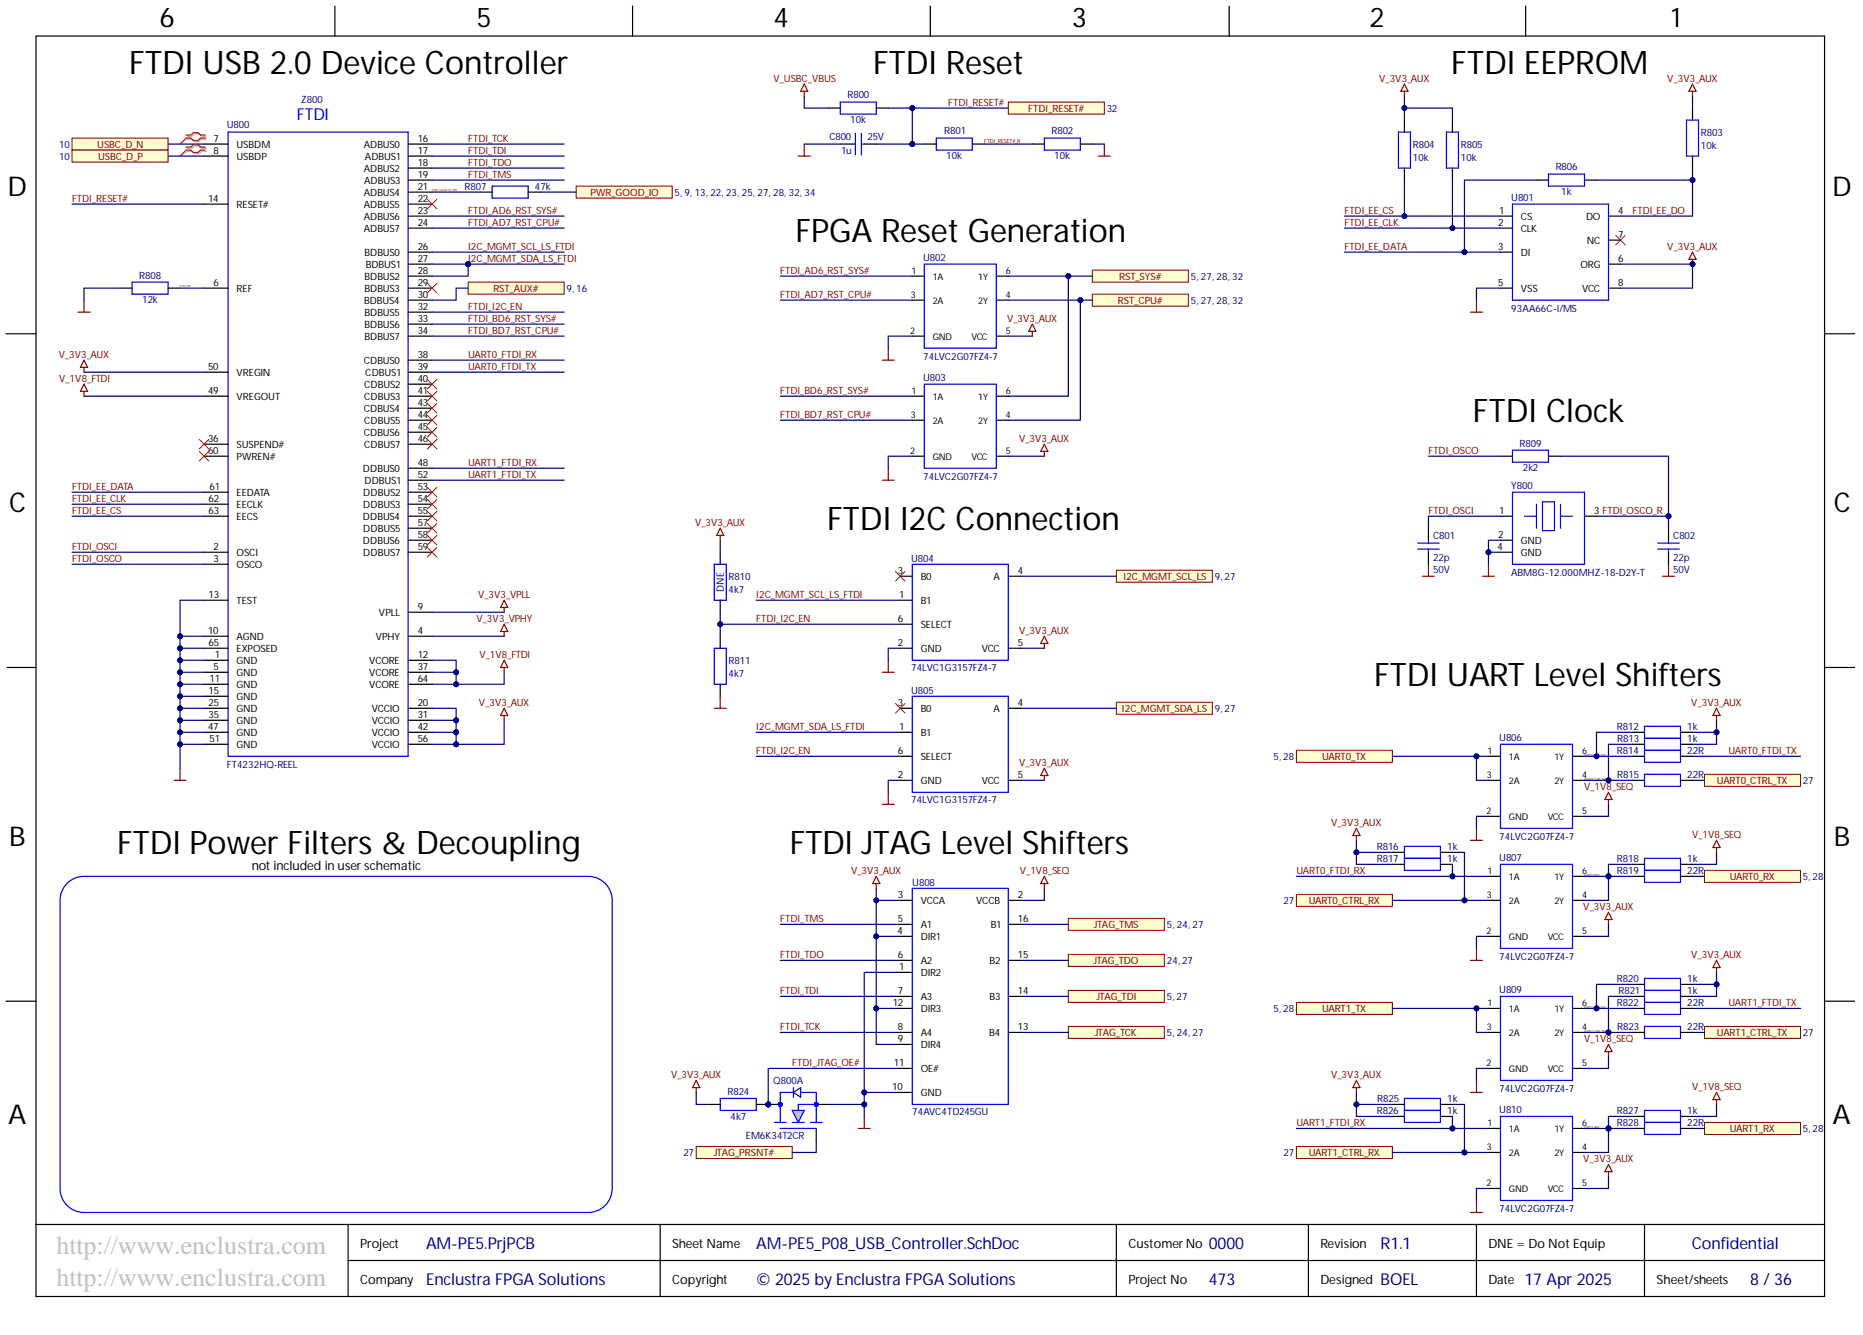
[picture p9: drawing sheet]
<svg xmlns="http://www.w3.org/2000/svg" width="393mm" height="282mm" viewBox="0 0 393 282" stroke-linecap="round" stroke-linejoin="round" font-family="sans-serif">
<defs><g id="words">
<g font-size="6.8">
<text x="27.3" y="15.6">FTDI USB 2.0 Device Controller</text>
<text x="184.3" y="15.6">FTDI Reset</text>
<text x="306.4" y="15.6">FTDI EEPROM</text>
<text x="167.9" y="51">FPGA Reset Generation</text>
<text x="311" y="89.1">FTDI Clock</text>
<text x="174.6" y="111.9">FTDI I2C Connection</text>
<text x="290.1" y="144.8">FTDI UART Level Shifters</text>
<text x="24.8" y="180.3">FTDI Power Filters &amp; Decoupling</text>
<text x="166.8" y="180.3">FTDI JTAG Level Shifters</text>
</g>
<g font-size="5.7">
<text x="33.7" y="5.7">6</text>
<text x="100.6" y="5.7">5</text>
<text x="163.3" y="5.7">4</text>
<text x="226.3" y="5.7">3</text>
<text x="289.2" y="5.7">2</text>
<text x="352.8" y="5.7">1</text>
<text x="1.6" y="41.4">D</text>
<text x="386.8" y="41.4">D</text>
<text x="1.9" y="108.1">C</text>
<text x="387.2" y="108.1">C</text>
<text x="1.9" y="178.5">B</text>
<text x="387.2" y="178.5">B</text>
<text x="1.7" y="237.3">A</text>
<text x="386.9" y="237.3">A</text>
</g>
<g font-size="5.5" fill="#c0c0c0">
<text x="11.9" y="264.7">http://www.enclustra.com</text>
<text x="11.9" y="271.5">http://www.enclustra.com</text>
</g>
<text font-size="3.5" fill="#00f" x="62.7" y="25.3">FTDI</text>
<g font-size="3.5" fill="#000080">
<text x="90" y="263.8">AM-PE5.PrjPCB</text>
<text x="159.7" y="263.8">AM-PE5_P08_USB_Controller.SchDoc</text>
<text x="255.2" y="263.8">0000</text>
<text x="357.2" y="263.8">Confidential</text>
<text x="90" y="271.4">Enclustra FPGA Solutions</text>
<text x="159.7" y="271.4">© 2025 by Enclustra FPGA Solutions</text>
<text x="255.2" y="271.4">473</text>
<text x="291.5" y="271.4">BOEL</text>
<text x="321.9" y="271.4">17 Apr 2025</text>
<text x="369.5" y="271.4">8 / 36</text>
</g>
<text font-size="3.5" fill="#00007c" x="291.5" y="263.8">R1.1</text>
<g font-size="2.7">
<text x="53.1" y="183.6">notincluded in userschematic</text>
<text x="76" y="263.4">Project</text>
<text x="141.9" y="263.4">Sheet Name</text>
<text x="238.2" y="263.4">CustomerNo</text>
<text x="278.8" y="263.4">Revision</text>
<text x="314.3" y="263.4">DNE = Do Not Equip</text>
<text x="76" y="271">Company</text>
<text x="141.9" y="271">Copyright</text>
<text x="238.2" y="271">Project No</text>
<text x="278.8" y="271">Designed</text>
<text x="314.3" y="271">Date</text>
<text x="349.7" y="271">Sheet/sheets</text>
</g>
<g font-size="2.1" fill="#800000">
<text x="163.3" y="17.2">V_USBC_VBUS</text>
<text x="291.2" y="17.2">V_3V3_AUX</text>
<text x="352" y="17.2">V_3V3_AUX</text>
<text x="200.2" y="22.3">FTDI_RESET#</text>
<text x="217.1" y="23.7">FTDI_RESET#</text>
<text x="98.8" y="29.9">FTDI_TCK</text>
<text x="20.5" y="31.3">USBC_D_N</text>
<text x="20.7" y="33.8">USBC_D_P</text>
<text x="98.8" y="32.4">FTDI_TDI</text>
<text x="98.8" y="35">FTDI_TDO</text>
<text x="98.8" y="37.5">FTDI_TMS</text>
<text x="124.7" y="41.4">PWR_GOOD_IO</text>
<text x="15.2" y="42.6">FTDI_RESET#</text>
<text x="98.8" y="45.1">FTDI_AD6_RST_SYS#</text>
<text x="98.8" y="47.7">FTDI_AD7_RST_CPU#</text>
<text x="283.9" y="45.1">FTDI_EE_CS</text>
<text x="283.9" y="47.7">FTDI_EE_CLK</text>
<text x="344.7" y="45.1">FTDI_EE_DO</text>
<text x="98.8" y="52.7">I2C_MGMT_SCL_LS_FTDI</text>
<text x="283.9" y="52.7">FTDI_EE_DATA</text>
<text x="352" y="52.7">V_3V3_AUX</text>
<text x="98.8" y="55.3">I2C_MGMT_SDA_LS_FTDI</text>
<text x="164.7" y="57.8">FTDI_AD6_RST_SYS#</text>
<text x="236.3" y="59.1">RST_SYS#</text>
<text x="98.8" y="65.4">FTDI_I2C_EN</text>
<text x="104.2" y="61.7">RST_AUX#</text>
<text x="164.7" y="62.9">FTDI_AD7_RST_CPU#</text>
<text x="236" y="64.2">RST_CPU#</text>
<text x="98.8" y="67.9">FTDI_BD6_RST_SYS#</text>
<text x="98.8" y="70.5">FTDI_BD7_RST_CPU#</text>
<text x="212.6" y="67.9">V_3V3_AUX</text>
<text x="12.4" y="75.5">V_3V3_AUX</text>
<text x="98.8" y="75.5">UART0_FTDI_RX</text>
<text x="12.5" y="80.6">V_1V8_FTDI</text>
<text x="98.8" y="78.1">UART0_FTDI_TX</text>
<text x="164.7" y="83.1">FTDI_BD6_RST_SYS#</text>
<text x="164.7" y="88.2">FTDI_BD7_RST_CPU#</text>
<text x="215.2" y="93.3">V_3V3_AUX</text>
<text x="301.6" y="95.8">FTDI_OSCO</text>
<text x="98.8" y="98.3">UART1_FTDI_RX</text>
<text x="98.8" y="100.9">UART1_FTDI_TX</text>
<text x="15.2" y="103.4">FTDI_EE_DATA</text>
<text x="15.2" y="106">FTDI_EE_CLK</text>
<text x="15.2" y="108.5">FTDI_EE_CS</text>
<text x="146.7" y="111">V_3V3_AUX</text>
<text x="301.6" y="108.5">FTDI_OSCI</text>
<text x="15.2" y="116.1">FTDI_OSCI</text>
<text x="15.2" y="118.6">FTDI_OSCO</text>
<text x="237.2" y="122.5">I2C_MGMT_SCL_LS</text>
<text x="100.6" y="131.3">V_3V3_VPHY</text>
<text x="101" y="126.2">V_3V3_VPLL</text>
<text x="159.7" y="126.2">I2C_MGMT_SCL_LS_FTDI</text>
<text x="159.7" y="131.3">FTDI_I2C_EN</text>
<text x="215.2" y="133.8">V_3V3_AUX</text>
<text x="101.2" y="138.9">V_1V8_FTDI</text>
<text x="101.1" y="149">V_3V3_AUX</text>
<text x="357.1" y="149">V_3V3_AUX</text>
<text x="159.7" y="154.1">I2C_MGMT_SDA_LS_FTDI</text>
<text x="236.9" y="150.4">I2C_MGMT_SDA_LS</text>
<text x="159.7" y="159.2">FTDI_I2C_EN</text>
<text x="215.2" y="161.7">V_3V3_AUX</text>
<text x="279.1" y="160.5">UART0_TX</text>
<text x="365" y="159.2">UART0_FTDI_TX</text>
<text x="334.5" y="166.8">V_1V8_SEQ</text>
<text x="362.5" y="165.6">UART0_CTRL_TX</text>
<text x="281.1" y="174.4">V_3V3_AUX</text>
<text x="357.3" y="176.9">V_1V8_SEQ</text>
<text x="179.7" y="184.5">V_3V3_AUX</text>
<text x="215.3" y="184.5">V_1V8_SEQ</text>
<text x="273.7" y="184.5">UART0_FTDI_RX</text>
<text x="365.2" y="185.9">UART0_RX</text>
<text x="276.3" y="190.9">UART0_CTRL_RX</text>
<text x="164.7" y="194.7">FTDI_TMS</text>
<text x="231" y="196">JTAG_TMS</text>
<text x="334.3" y="192.1">V_3V3_AUX</text>
<text x="164.7" y="202.3">FTDI_TDO</text>
<text x="230.9" y="203.6">JTAG_TDO</text>
<text x="357.1" y="202.3">V_3V3_AUX</text>
<text x="164.7" y="209.9">FTDI_TDI</text>
<text x="231.5" y="211.2">JTAG_TDI</text>
<text x="279.1" y="213.8">UART1_TX</text>
<text x="365" y="212.4">UART1_FTDI_TX</text>
<text x="164.7" y="217.5">FTDI_TCK</text>
<text x="231.1" y="218.8">JTAG_TCK</text>
<text x="334.5" y="220">V_1V8_SEQ</text>
<text x="362.5" y="218.8">UART1_CTRL_TX</text>
<text x="141.7" y="227.6">V_3V3_AUX</text>
<text x="167.3" y="225.1">FTDI_JTAG_OE#</text>
<text x="281.1" y="227.6">V_3V3_AUX</text>
<text x="357.3" y="230.1">V_1V8_SEQ</text>
<text x="273.7" y="237.8">UART1_FTDI_RX</text>
<text x="365.2" y="239.1">UART1_RX</text>
<text x="150.7" y="244.2">JTAG_PRSNT#</text>
<text x="276.3" y="244.2">UART1_CTRL_RX</text>
<text x="334.3" y="245.4">V_3V3_AUX</text>
</g>
<g font-size="2.1" fill="#000080">
<text x="63.6" y="21.8">Z800</text>
<text x="178.9" y="20.8">R800</text>
<text x="233.7" y="23.7">32</text>
<text x="47.9" y="27.1">U800</text>
<text x="175.1" y="29.7">C800</text>
<text x="179.5" y="26">10k</text>
<text x="183.2" y="29.7">25V</text>
<text x="199.4" y="28.4">R801</text>
<text x="222" y="28.4">R802</text>
<text x="359.1" y="28.6">R803</text>
<text x="12.5" y="31.3">10</text>
<text x="12.5" y="33.8">10</text>
<text x="177.6" y="32.4">1u</text>
<text x="199.8" y="33.6">10k</text>
<text x="222.6" y="33.6">10k</text>
<text x="298.3" y="31.2">R804</text>
<text x="298.3" y="34">10k</text>
<text x="308.4" y="31.2">R805</text>
<text x="308.4" y="34">10k</text>
<text x="328.5" y="36">R806</text>
<text x="359.1" y="31.4">10k</text>
<text x="98.1" y="40.1">R807</text>
<text x="113" y="40.1">47k</text>
<text x="142.4" y="41.4">5, 9, 13, 22, 23, 25, 27, 28, 32, 34</text>
<text x="329.6" y="41.2">1k</text>
<text x="319.1" y="42.3">U801</text>
<text x="29.4" y="58.8">R808</text>
<text x="194.9" y="55">U802</text>
<text x="251.4" y="59.1">5, 27, 28, 32</text>
<text x="30" y="64">12k</text>
<text x="119.6" y="61.7">9, 16</text>
<text x="251.4" y="64.2">5, 27, 28, 32</text>
<text x="319.1" y="65.9">93AA66C-I/MS</text>
<text x="194.9" y="76">74LVC2G07FZ4-7</text>
<text x="194.9" y="80.4">U803</text>
<text x="320.9" y="94.3">R809</text>
<text x="194.9" y="101.4">74LVC2G07FZ4-7</text>
<text x="321.5" y="99.5">2k2</text>
<text x="319.1" y="103.2">Y800</text>
<text x="302.6" y="113.8">C801</text>
<text x="353.3" y="113.8">C802</text>
<text x="192.4" y="118.6">U804</text>
<text x="302.6" y="118.4">22p</text>
<text x="353.3" y="118.4">22p</text>
<text x="152.8" y="125" transform="rotate(-90 152.8 125)">DNE</text>
<text x="153.8" y="122.4">R810</text>
<text x="153.8" y="125.2">4k7</text>
<text x="256.5" y="122.5">9, 27</text>
<text x="302.6" y="120.9">50V</text>
<text x="319.1" y="121.7">ABM8G-12.000MHZ-18-D2Y-T</text>
<text x="353.3" y="120.9">50V</text>
<text x="153.8" y="140.2">R811</text>
<text x="153.8" y="143">4k7</text>
<text x="192.4" y="141.7">74LVC1G3157FZ4-7</text>
<text x="192.4" y="146.5">U805</text>
<text x="256.5" y="150.4">9, 27</text>
<text x="341.4" y="154.1">R812</text>
<text x="356.3" y="154.1">1k</text>
<text x="268.9" y="160.5">5, 28</text>
<text x="316.5" y="156.4">U806</text>
<text x="341.4" y="159.2">R814</text>
<text x="341.5" y="156.6">R813</text>
<text x="356.3" y="156.6">1k</text>
<text x="356.3" y="159.2">22R</text>
<text x="47.9" y="162.2">FT4232HQ-REEL</text>
<text x="341.5" y="164.2">R815</text>
<text x="356.3" y="164.2">22R</text>
<text x="380.7" y="165.6">27</text>
<text x="192.4" y="169.6">74LVC1G3157FZ4-7</text>
<text x="290.7" y="179.5">R816</text>
<text x="305.6" y="179.5">1k</text>
<text x="316.5" y="177.4">74LVC2G07FZ4-7</text>
<text x="290.7" y="182">R817</text>
<text x="305.6" y="182">1k</text>
<text x="316.5" y="181.7">U807</text>
<text x="341.4" y="182">R818</text>
<text x="341.4" y="184.5">R819</text>
<text x="356.3" y="182">1k</text>
<text x="356.3" y="184.5">22R</text>
<text x="380.7" y="185.9">5, 28</text>
<text x="192.6" y="187.1">U808</text>
<text x="271" y="190.9">27</text>
<text x="246.3" y="196">5, 24, 27</text>
<text x="246.3" y="203.6">24, 27</text>
<text x="316.5" y="202.8">74LVC2G07FZ4-7</text>
<text x="316.5" y="209.6">U809</text>
<text x="341.4" y="207.3">R820</text>
<text x="341.7" y="209.9">R821</text>
<text x="356.3" y="207.3">1k</text>
<text x="356.3" y="209.9">1k</text>
<text x="246.3" y="211.2">5, 27</text>
<text x="268.9" y="213.8">5, 28</text>
<text x="341.4" y="212.4">R822</text>
<text x="356.3" y="212.4">22R</text>
<text x="246.3" y="218.8">5, 24, 27</text>
<text x="341.5" y="217.5">R823</text>
<text x="356.3" y="217.5">22R</text>
<text x="380.7" y="218.8">27</text>
<text x="153.6" y="231.2">R824</text>
<text x="163.2" y="228.9">Q800A</text>
<text x="290.8" y="232.7">R825</text>
<text x="305.6" y="232.7">1k</text>
<text x="316.5" y="230.7">74LVC2G07FZ4-7</text>
<text x="154.3" y="236.4">4k7</text>
<text x="192.6" y="235.5">74AVC4TD245GU</text>
<text x="290.7" y="235.2">R826</text>
<text x="305.6" y="235.2">1k</text>
<text x="316.5" y="235">U810</text>
<text x="341.4" y="235.2">R827</text>
<text x="341.4" y="237.8">R828</text>
<text x="356.3" y="235.2">1k</text>
<text x="356.3" y="237.8">22R</text>
<text x="380.7" y="239.1">5, 28</text>
<text x="144.3" y="244.2">27</text>
<text x="157.5" y="240.5">EM6K34T2CR</text>
<text x="271" y="244.2">27</text>
<text x="316.5" y="256">74LVC2G07FZ4-7</text>
</g>
<g font-size="2.1">
<text x="45.1" y="29.9">7</text>
<text x="88.2" y="29.9">16</text>
<text x="45.1" y="32.4">8</text>
<text x="49.9" y="31.3">USBDM</text>
<text x="49.9" y="33.8">USBDP</text>
<text x="76.8" y="31.3">ADBUS0</text>
<text x="77" y="33.8">ADBUS1</text>
<text x="88.2" y="32.4">17</text>
<text x="88.2" y="35">18</text>
<text x="76.8" y="36.3">ADBUS2</text>
<text x="76.8" y="41.4">ADBUS4</text>
<text x="76.9" y="38.9">ADBUS3</text>
<text x="88.2" y="37.5">19</text>
<text x="88.2" y="40.1">21</text>
<text x="43.9" y="42.6">14</text>
<text x="49.9" y="43.9">RESET#</text>
<text x="76.8" y="43.9">ADBUS5</text>
<text x="76.8" y="46.5">ADBUS6</text>
<text x="88.2" y="42.6">22</text>
<text x="88.2" y="45.1">23</text>
<text x="88.2" y="47.7">24</text>
<text x="316.3" y="47.7">2</text>
<text x="316.5" y="45.1">1</text>
<text x="321.1" y="46.5">CS</text>
<text x="334.9" y="46.5">DO</text>
<text x="341.6" y="45.1">4</text>
<text x="76.8" y="49">ADBUS7</text>
<text x="88.2" y="52.7">26</text>
<text x="316.3" y="52.7">3</text>
<text x="321.1" y="49">CLK</text>
<text x="335" y="51.5">NC</text>
<text x="341.6" y="50.2">7</text>
<text x="77" y="54.1">BDBUS0</text>
<text x="77" y="59.1">BDBUS2</text>
<text x="77.2" y="56.6">BDBUS1</text>
<text x="88.2" y="55.3">27</text>
<text x="88.2" y="57.8">28</text>
<text x="321.1" y="54.1">DI</text>
<text x="333.7" y="56.6">ORG</text>
<text x="341.6" y="55.3">6</text>
<text x="45.1" y="60.3">6</text>
<text x="49.9" y="61.7">REF</text>
<text x="76.9" y="64.2">BDBUS4</text>
<text x="77" y="61.7">BDBUS3</text>
<text x="88.2" y="60.3">29</text>
<text x="88.2" y="62.9">30</text>
<text x="88.2" y="65.4">32</text>
<text x="316.3" y="60.3">5</text>
<text x="321.1" y="61.7">VSS</text>
<text x="334" y="61.7">VCC</text>
<text x="341.6" y="60.3">8</text>
<text x="77" y="66.7">BDBUS5</text>
<text x="77" y="69.3">BDBUS6</text>
<text x="77" y="71.8">BDBUS7</text>
<text x="88.2" y="67.9">33</text>
<text x="88.2" y="70.5">34</text>
<text x="76.8" y="76.9">CDBUS0</text>
<text x="88.2" y="75.5">38</text>
<text x="43.9" y="83.1">49</text>
<text x="43.9" y="78.1">50</text>
<text x="49.9" y="79.4">VREGIN</text>
<text x="76.9" y="82">CDBUS2</text>
<text x="77.1" y="79.4">CDBUS1</text>
<text x="88.2" y="78.1">39</text>
<text x="88.2" y="80.6">40</text>
<text x="88.2" y="83.1">41</text>
<text x="49.9" y="84.5">VREGOUT</text>
<text x="76.8" y="87">CDBUS4</text>
<text x="76.9" y="84.5">CDBUS3</text>
<text x="76.9" y="89.6">CDBUS5</text>
<text x="88.2" y="85.7">43</text>
<text x="88.2" y="88.2">44</text>
<text x="43.9" y="93.3">36</text>
<text x="43.9" y="95.8">60</text>
<text x="49.9" y="94.6">SUSPEND#</text>
<text x="76.8" y="92.1">CDBUS6</text>
<text x="76.9" y="94.6">CDBUS7</text>
<text x="88.2" y="90.7">45</text>
<text x="88.2" y="93.3">46</text>
<text x="49.9" y="97.2">PWREN#</text>
<text x="76.6" y="99.7">DDBUS0</text>
<text x="88.2" y="98.3">48</text>
<text x="88.2" y="100.9">52</text>
<text x="44" y="106">62</text>
<text x="44.3" y="103.4">61</text>
<text x="49.9" y="104.8">EEDATA</text>
<text x="49.9" y="107.3">EECLK</text>
<text x="76.7" y="104.8">DDBUS2</text>
<text x="76.7" y="107.3">DDBUS3</text>
<text x="77" y="102.2">DDBUS1</text>
<text x="88.2" y="103.4">53</text>
<text x="88.2" y="106">54</text>
<text x="44" y="108.5">63</text>
<text x="49.9" y="109.8">EECS</text>
<text x="76.6" y="109.8">DDBUS4</text>
<text x="76.7" y="112.4">DDBUS5</text>
<text x="88.2" y="108.5">55</text>
<text x="88.2" y="111">57</text>
<text x="88.2" y="113.6">58</text>
<text x="316.3" y="113.6">2</text>
<text x="316.5" y="108.5">1</text>
<text x="336.6" y="108.5">3 FTDI_OSCO_R</text>
<text x="45.1" y="116.1">2</text>
<text x="45.1" y="118.6">3</text>
<text x="49.9" y="117.4">OSCI</text>
<text x="49.9" y="120">OSCO</text>
<text x="76.6" y="114.9">DDBUS6</text>
<text x="76.7" y="117.4">DDBUS7</text>
<text x="88.2" y="116.1">59</text>
<text x="316.2" y="116.1">4</text>
<text x="321.1" y="114.9">GND</text>
<text x="321.1" y="117.4">GND</text>
<text x="189.6" y="121.2">3</text>
<text x="194.4" y="122.5">B0</text>
<text x="209.8" y="122.5">A</text>
<text x="214.9" y="121.2">4</text>
<text x="44" y="126.2">13</text>
<text x="49.9" y="127.6">TEST</text>
<text x="80" y="130.1">VPLL</text>
<text x="88.2" y="128.8">9</text>
<text x="189.6" y="131.3">6</text>
<text x="189.8" y="126.2">1</text>
<text x="194.4" y="127.6">B1</text>
<text x="43.9" y="133.8">10</text>
<text x="44" y="136.4">65</text>
<text x="49.9" y="135.2">AGND</text>
<text x="49.9" y="137.7">EXPOSED</text>
<text x="79.3" y="135.2">VPHY</text>
<text x="88.2" y="133.8">4</text>
<text x="189.6" y="136.4">2</text>
<text x="194.4" y="132.6">SELECT</text>
<text x="194.4" y="137.7">GND</text>
<text x="207.3" y="137.7">VCC</text>
<text x="214.9" y="136.4">5</text>
<text x="44.3" y="144">11</text>
<text x="45.1" y="141.4">5</text>
<text x="45.4" y="138.9">1</text>
<text x="49.9" y="140.3">GND</text>
<text x="49.9" y="142.8">GND</text>
<text x="78" y="140.3">VCORE</text>
<text x="78" y="142.8">VCORE</text>
<text x="88.2" y="138.9">12</text>
<text x="88.2" y="141.4">37</text>
<text x="88.2" y="144">64</text>
<text x="44" y="146.5">15</text>
<text x="44" y="149">25</text>
<text x="49.9" y="145.3">GND</text>
<text x="49.9" y="147.9">GND</text>
<text x="78" y="145.3">VCORE</text>
<text x="88.2" y="149">20</text>
<text x="189.6" y="149">3</text>
<text x="214.9" y="149">4</text>
<text x="43.9" y="154.1">47</text>
<text x="44" y="151.6">35</text>
<text x="49.9" y="150.4">GND</text>
<text x="49.9" y="152.9">GND</text>
<text x="49.9" y="155.5">GND</text>
<text x="78.5" y="150.4">VCCIO</text>
<text x="78.5" y="152.9">VCCIO</text>
<text x="78.5" y="155.5">VCCIO</text>
<text x="88.2" y="151.6">31</text>
<text x="88.2" y="154.1">42</text>
<text x="189.8" y="154.1">1</text>
<text x="194.4" y="155.5">B1</text>
<text x="194.4" y="150.4">B0</text>
<text x="209.8" y="150.4">A</text>
<text x="44.3" y="156.6">51</text>
<text x="49.9" y="158">GND</text>
<text x="78.5" y="158">VCCIO</text>
<text x="88.2" y="156.6">56</text>
<text x="189.6" y="159.2">6</text>
<text x="194.4" y="160.5">SELECT</text>
<text x="189.6" y="164.2">2</text>
<text x="194.4" y="165.6">GND</text>
<text x="207.3" y="165.6">VCC</text>
<text x="214.9" y="164.2">5</text>
<text x="189.6" y="189.6">3</text>
<text x="194.4" y="190.9">VCCA</text>
<text x="206.1" y="190.9">VCCB</text>
<text x="214.9" y="189.6">2</text>
<text x="189.5" y="197.2">4</text>
<text x="189.6" y="194.7">5</text>
<text x="194.4" y="196">A1</text>
<text x="209.2" y="196">B1</text>
<text x="214.9" y="194.7">16</text>
<text x="189.6" y="202.3">6</text>
<text x="194.4" y="198.5">DIR1</text>
<text x="194.4" y="203.6">A2</text>
<text x="208.9" y="203.6">B2</text>
<text x="214.9" y="202.3">15</text>
<text x="189.6" y="209.9">7</text>
<text x="189.8" y="204.8">1</text>
<text x="194.4" y="206.2">DIR2</text>
<text x="214.9" y="209.9">14</text>
<text x="188.5" y="212.4">12</text>
<text x="194.4" y="213.8">DIR3</text>
<text x="194.4" y="211.2">A3</text>
<text x="208.9" y="211.2">B3</text>
<text x="189.6" y="217.5">8</text>
<text x="189.6" y="220">9</text>
<text x="194.4" y="218.8">A4</text>
<text x="194.4" y="221.4">DIR4</text>
<text x="208.8" y="218.8">B4</text>
<text x="214.9" y="217.5">13</text>
<text x="188.7" y="225.1">11</text>
<text x="194.4" y="226.4">OE#</text>
<text x="188.4" y="230.1">10</text>
<text x="194.4" y="231.5">GND</text>
</g>
<g font-size="1.9">
<text x="192.4" y="57.8">1</text>
<text x="196.9" y="59.1">1A</text>
<text x="206.6" y="59.1">1Y</text>
<text x="212.4" y="57.8">6</text>
<text x="192.3" y="62.9">3</text>
<text x="196.9" y="64.1">2A</text>
<text x="206.6" y="64.1">2Y</text>
<text x="212.4" y="62.9">4</text>
<text x="192.2" y="70.5">2</text>
<text x="196.9" y="71.7">GND</text>
<text x="205.1" y="71.7">VCC</text>
<text x="212.4" y="70.5">5</text>
<text x="192.4" y="83.1">1</text>
<text x="212.4" y="83.1">6</text>
<text x="192.3" y="88.2">3</text>
<text x="196.9" y="84.4">1A</text>
<text x="196.9" y="89.5">2A</text>
<text x="206.6" y="84.4">1Y</text>
<text x="206.6" y="89.5">2Y</text>
<text x="212.4" y="88.2">4</text>
<text x="192.2" y="95.8">2</text>
<text x="212.4" y="95.8">5</text>
<text x="196.9" y="97.1">GND</text>
<text x="205.1" y="97.1">VCC</text>
<text x="314.1" y="159.2">1</text>
<text x="318.6" y="160.4">1A</text>
<text x="328.2" y="160.4">1Y</text>
<text x="334" y="159.2">6</text>
<text x="313.9" y="164.2">3</text>
<text x="318.6" y="165.5">2A</text>
<text x="328.2" y="165.5">2Y</text>
<text x="334" y="164.2">4</text>
<text x="313.8" y="171.9">2</text>
<text x="318.6" y="173.1">GND</text>
<text x="326.8" y="173.1">VCC</text>
<text x="334" y="171.9">5</text>
<text x="314.1" y="184.5">1</text>
<text x="318.6" y="185.8">1A</text>
<text x="328.2" y="185.8">1Y</text>
<text x="334" y="184.5">6</text>
<text x="313.9" y="189.6">3</text>
<text x="318.6" y="190.9">2A</text>
<text x="328.2" y="190.9">2Y</text>
<text x="334" y="189.6">4</text>
<text x="313.8" y="197.2">2</text>
<text x="334" y="197.2">5</text>
<text x="318.6" y="198.5">GND</text>
<text x="326.8" y="198.5">VCC</text>
<text x="314.1" y="212.4">1</text>
<text x="318.6" y="213.7">1A</text>
<text x="328.2" y="213.7">1Y</text>
<text x="334" y="212.4">6</text>
<text x="313.9" y="217.5">3</text>
<text x="318.6" y="218.7">2A</text>
<text x="328.2" y="218.7">2Y</text>
<text x="334" y="217.5">4</text>
<text x="313.8" y="225.1">2</text>
<text x="318.6" y="226.3">GND</text>
<text x="326.8" y="226.3">VCC</text>
<text x="334" y="225.1">5</text>
<text x="314.1" y="237.8">1</text>
<text x="318.6" y="239">1A</text>
<text x="328.2" y="239">1Y</text>
<text x="334" y="237.8">6</text>
<text x="313.9" y="242.8">3</text>
<text x="318.6" y="244.1">2A</text>
<text x="328.2" y="244.1">2Y</text>
<text x="334" y="242.8">4</text>
<text x="313.8" y="250.4">2</text>
<text x="318.6" y="251.7">GND</text>
<text x="326.8" y="251.7">VCC</text>
<text x="334" y="250.4">5</text>
</g>
<text font-size="1.2" fill="#800000" x="207.8" y="30.2">FTDI_RESET#_R</text>
<g font-size=".6" fill="#800000">
<text x="91.2" y="40.4">PWR_GOOD_IO_FTDI</text>
<text x="38" y="60.7">FTDI_REF</text>
<text x="334.5" y="159.5">UART0_FT</text>
<text x="337.3" y="159.5">DI_TX_R</text>
<text x="334.5" y="164.6">UART0_CTRL_TX_R</text>
<text x="334.5" y="184.9">UART0_RX_R</text>
<text x="334.5" y="212.7">UART1_FT</text>
<text x="337.3" y="212.7">DI_TX_R</text>
<text x="334.5" y="217.8">UART1_CTRL_TX_R</text>
<text x="334.5" y="238.1">UART1_RX_R</text>
</g>
</g></defs>
<g fill="none" stroke="#000" stroke-width=".25">
<path d="M7.6 7.6h377.6v266.1h-377.6zM70.7 1.3v6.3M133.6 1.3v6.3M196.4 1.3v6.3M259.5 1.3v6.3M322.1 1.3v6.3M324.4 38h2.5M334.5 38h2.6M1.3 70.5h6.3M385.2 70.5h6.4M316.8 96.3h2.5M326.9 96.3h2.6"/>
<path d="M1.5 140.9h6.1M385.2 140.9h6.4M1.3 211.4h6.3M385.2 211.4h6.4M7.6 258.5h377.6M73.5 258.5v15.2M139.4 258.5v15.2M235.7 258.5v15.2M276.3 258.5v15.2M311.7 258.5v15.2M347.2 258.5v15.2M73.5 266.1h311.7"/>
</g>
<path d="M357.4 53.2l.7 1.6h-1.5zM357.4 54.8v1M310.5 65.9h2.5M311.7 63.4v2.5M301.6 119.1v2.6M314.3 119.1v2.6M352.3 119.1v2.6M300.3 121.7h2.6M313 121.7h2.5M351 121.7h2.6" fill="none" stroke="#800000" stroke-width=".25"/>
<path d="M326.9 36.8h7.6v2.5h-7.6zM319.3 95.1h7.6v2.5h-7.6z" fill="none" stroke="#00f" stroke-width=".25"/>
<circle cx="357.4" cy="55.8" r=".51" fill="#000080"/>
<circle cx="357.4" cy="55.8" r=".51" fill="none" stroke="#000080" stroke-width=".21"/>
<path d="M296.5 17.7l.8 1.6h-1.5zM296.5 19.3v1M357.4 17.7l.7 1.6h-1.5zM357.4 19.3v1M168.5 33h2.6M169.8 30.4v2.6M231.9 33h2.5M233.2 30.4v2.6" fill="none" stroke="#800000" stroke-width=".25"/>
<g fill="none" stroke="#00f" stroke-width=".25">
<path d="M177.4 21.5h7.6v2.6h-7.6zM179.9 30.4h.7M180.6 28.1v4.6M181.9 28.1v4.6M181.9 30.4h.6M197.7 29.2h7.6v2.5h-7.6zM220.5 29.2h7.6v2.5h-7.6zM295.3 27.9h2.5v7.6h-2.5zM305.4 27.9h2.5v7.6h-2.5zM356.1 25.4h2.5v7.6h-2.5zM299.3 114.7h4.6M299.3 115.9h4.6"/>
<path d="M301.6 114.1v.6M301.6 115.9v.7M350 114.7h4.6M350 115.9h4.6M352.3 114.1v.6M352.3 115.9v.7"/>
</g>
<g fill="none" stroke="#000" stroke-width=".25">
<path d="M174.9 22.8h2.5M177.4 30.4h2.5M182.5 30.4h2.5M185 22.8h2.5M195.1 30.4h2.6M205.3 30.4h2.5M218 30.4h2.5M228.1 30.4h2.5M296.5 25.4v2.5M296.5 35.5v2.5M306.7 25.4v2.5M306.7 35.5v2.5"/>
<path d="M357.4 22.8v2.6M357.4 33v2.5M301.6 111.5v2.6M301.6 116.6v2.5M352.3 111.5v2.6M352.3 116.6v2.5"/>
</g>
<path d="M341.1 49.7l2.1 2M343.2 49.7l-2.1 2" fill="none" stroke="#f00" stroke-width=".21"/>
<path d="M15.2 29.2h20.3v2.5h-20.3z" fill-rule="evenodd" fill="#ffffd0"/>
<path d="M15.2 29.2h20.3v2.5h-20.3z" fill="none" stroke="#800000" stroke-width=".21"/>
<path d="M15.2 31.7h20.3v2.5h-20.3z" fill-rule="evenodd" fill="#ffffd0"/>
<path d="M15.2 31.7h20.3v2.5h-20.3z" fill="none" stroke="#800000" stroke-width=".21"/>
<g fill="none" stroke="#800000" stroke-width=".25">
<path d="M16.5 65.9h2.5M17.7 63.4v2.5M17.7 77.6v1M17.7 76l.8 1.6h-1.5zM17.7 81.1l.8 1.5h-1.5zM17.7 82.6v1M106.4 128.3v1M106.4 133.3v1M106.4 139.4l.8 1.5h-1.5zM106.4 131.8l.8 1.5h-1.5zM106.4 126.7l.8 1.6h-1.5zM106.4 149.5l.8 1.6h-1.5z"/>
<path d="M106.4 140.9v1M106.4 151.1v1M36.7 164.8h2.6M38 162.2v2.6"/>
</g>
<path d="M27.9 59.6h7.6v2.5h-7.6zM319.3 103.9h15.2v15.2h-15.2zM321.9 109h2.5M324.4 106.5v5M325.7 106h2.5v6h-2.5zM329.5 106.5v5M329.5 109h2.5" fill="none" stroke="#00f" stroke-width=".25"/>
<path d="M25.3 60.8h2.6M35.5 60.8h2.5M316.8 109h2.5M316.8 114.1h2.5M316.8 116.6h2.5M334.5 109h2.6" fill="none" stroke="#000" stroke-width=".25"/>
<path d="M98.8 59.6h20.3v2.5h-20.3z" fill-rule="evenodd" fill="#ffffd0"/>
<path d="M98.8 59.6h20.3v2.5h-20.3z" fill="none" stroke="#800000" stroke-width=".21"/>
<path d="M186.3 76h2.5M187.5 73.5v2.5M218 68.4l.7 1.6h-1.5zM218 70v1" fill="none" stroke="#800000" stroke-width=".25"/>
<path d="M230.6 62.1h20.3v2.5h-20.3z" fill-rule="evenodd" fill="#ffffd0"/>
<path d="M230.6 62.1h20.3v2.5h-20.3z" fill="none" stroke="#800000" stroke-width=".21"/>
<path d="M230.6 57h20.3v2.6h-20.3z" fill-rule="evenodd" fill="#ffffd0"/>
<path d="M230.6 57h20.3v2.6h-20.3z" fill="none" stroke="#800000" stroke-width=".21"/>
<path d="M185 185l.8 1.6h-1.5zM185 186.6v1M220.5 185l.8 1.6h-1.6zM220.5 186.6v1M181.2 238.3h2.5M182.5 235.7v2.6" fill="none" stroke="#800000" stroke-width=".25"/>
<path d="M225.6 209.1h20.2v2.5h-20.2z" fill-rule="evenodd" fill="#ffffd0"/>
<path d="M225.6 209.1h20.2v2.5h-20.2z" fill="none" stroke="#800000" stroke-width=".21"/>
<path d="M225.6 216.7h20.2v2.5h-20.2z" fill-rule="evenodd" fill="#ffffd0"/>
<path d="M225.6 216.7h20.2v2.5h-20.2z" fill="none" stroke="#800000" stroke-width=".21"/>
<path d="M225.6 201.5h20.2v2.5h-20.2z" fill-rule="evenodd" fill="#ffffd0"/>
<path d="M225.6 201.5h20.2v2.5h-20.2z" fill="none" stroke="#800000" stroke-width=".21"/>
<path d="M225.6 193.9h20.2v2.5h-20.2z" fill-rule="evenodd" fill="#ffffd0"/>
<path d="M225.6 193.9h20.2v2.5h-20.2z" fill="none" stroke="#800000" stroke-width=".21"/>
<path d="M48.2 27.9h38v131.8h-38zM195.1 55.8h15.3v17.7h-15.3zM319.3 43.1h20.3v20.3h-20.3zM195.1 81.1h15.3v17.8h-15.3zM14.5 186.2a5 5 0 0 1 3.2-1.2h106.5a5.1 5.1 0 0 1 5.1 5.1v60.8a5.1 5.1 0 0 1-5.1 5.1h-106.5a5.1 5.1 0 0 1-5-5.1v-60.8a5.1 5.1 0 0 1 1.8-3.9zM192.6 187.6h20.3v45.6h-20.3z" fill="none" stroke="#00f" stroke-width=".25"/>
<g fill="none" stroke="#000" stroke-width=".25">
<path d="M43.1 30.4h5.1M43.1 33h5.1M86.2 30.4h5M86.2 33h5M86.2 35.5h5M86.2 38h5M43.1 43.1h5.1M86.2 43.1h5M86.2 40.6h5M86.2 45.6h5M86.2 48.2h5M86.2 53.2h5"/>
<path d="M86.2 55.8h5M86.2 58.3h5M192.6 58.3h2.5M210.4 58.3h2.5M316.8 45.6h2.5M316.8 48.2h2.5M316.8 53.2h2.5M339.6 45.6h2.5M339.6 55.8h2.5M339.6 50.7h2.5M43.1 60.8h5.1M43.1 78.6h5.1"/>
<path d="M86.2 60.8h5M86.2 78.6h5M86.2 63.4h5M86.2 65.9h5M86.2 68.4h5M86.2 71h5M86.2 76h5M192.6 63.4h2.5M192.6 71h2.5M210.4 63.4h2.5M210.4 71h2.5M316.8 60.8h2.5"/>
<path d="M339.6 60.8h2.5M43.1 83.6h5.1M43.1 93.8h5.1M43.1 96.3h5.1M86.2 83.6h5M86.2 93.8h5M86.2 81.1h5M86.2 86.2h5M86.2 88.7h5M86.2 91.3h5M86.2 98.9h5M192.6 83.6h2.5"/>
<path d="M192.6 96.3h2.5M192.6 88.7h2.5M210.4 83.6h2.5M210.4 96.3h2.5M210.4 88.7h2.5M43.1 103.9h5.1M43.1 106.5h5.1M43.1 109h5.1M43.1 116.6h5.1M43.1 119.1h5.1M86.2 103.9h5M86.2 106.5h5"/>
<path d="M86.2 109h5M86.2 116.6h5M86.2 101.4h5M86.2 111.5h5M86.2 114.1h5M43.1 126.7h5.1M43.1 134.3h5.1M43.1 139.4h5.1M43.1 136.9h5.1M86.2 134.3h5M86.2 139.4h5M86.2 129.3h5"/>
<path d="M43.1 141.9h5.1M43.1 144.5h5.1M43.1 147h5.1M43.1 149.5h5.1M43.1 152.1h5.1M43.1 154.6h5.1M43.1 157.2h5.1M86.2 141.9h5M86.2 144.5h5M86.2 149.5h5M86.2 152.1h5M86.2 154.6h5"/>
<path d="M86.2 157.2h5M190.1 197.7h2.5M190.1 195.2h2.5M190.1 190.1h2.5M212.9 195.2h2.5M212.9 190.1h2.5M190.1 212.9h2.5M190.1 205.3h2.5M190.1 202.8h2.5M190.1 210.4h2.5M190.1 218h2.5M212.9 202.8h2.5"/>
<path d="M212.9 210.4h2.5M212.9 218h2.5M190.1 225.6h2.5M190.1 230.7h2.5M190.1 220.5h2.5"/>
</g>
<path d="M169.8 17.7l.8 1.6h-1.6zM169.8 19.3v1M187.5 98.9v2.5M220.5 93.8l.8 1.5h-1.6zM220.5 95.3v1M186.3 101.4h2.5" fill="none" stroke="#800000" stroke-width=".25"/>
<path d="M39.5 28.8h1.1l.5-.5h1l.5 .5h1M39.5 29.4h1.1l.5 .5h1l.5-.5h1M39.5 31.3h1.1l.5-.5h1l.5 .5h1M39.5 31.9h1.1l.5 .5h1l.5-.5h1" fill="none" stroke="#d0a3a3" stroke-width=".25"/>
<path d="M39.5 29.4l-1.5 1M39.5 31.9l-1.5 1.1" fill="none" stroke="#d0a3a3" stroke-width=".21"/>
<path d="M39.3 28.5h1l.5-.5h1l.5 .5h1M39.3 29.2h1l.5 .5h1l.5-.5h1M39.3 31.1h1l.5-.6h1l.5 .6h1M39.3 31.7h1l.5 .5h1l.5-.5h1" fill="none" stroke="#f00" stroke-width=".25"/>
<g fill="none" stroke="#f00" stroke-width=".21">
<path d="M39.3 29.2l-1.3 1.2M39.3 31.7l-1.3 1.3M90.2 42.1l2.1 2M90.2 59.8l2.1 2M92.3 42.1l-2.1 2M92.3 59.8l-2.1 2M42.1 92.8l2 2M42.1 95.3l2 2M44.1 92.8l-2 2M44.1 95.3l-2 2M90.2 82.6l2.1 2.1M90.2 80.1l2.1 2"/>
<path d="M90.2 85.2l2.1 2M90.2 87.7l2.1 2M90.2 90.2l2.1 2.1M90.2 92.8l2.1 2M92.3 82.6l-2.1 2.1M92.3 80.1l-2.1 2M92.3 85.2l-2.1 2M92.3 87.7l-2.1 2M92.3 90.2l-2.1 2.1M92.3 92.8l-2.1 2M90.2 102.9l2.1 2M90.2 105.4l2.1 2.1"/>
<path d="M90.2 108l2.1 2M90.2 110.5l2.1 2M90.2 113l2.1 2.1M90.2 115.6l2.1 2M92.3 102.9l-2.1 2M92.3 105.4l-2.1 2.1M92.3 108l-2.1 2M92.3 110.5l-2.1 2M92.3 113l-2.1 2.1M92.3 115.6l-2.1 2"/>
</g>
<circle cx="162.2" cy="233.2" r=".51" fill="#000080"/>
<circle cx="162.2" cy="233.2" r=".51" fill="none" stroke="#000080" stroke-width=".21"/>
<path d="M162.2 233.2h2.5" fill="none" stroke="#000" stroke-width=".25"/>
<circle cx="162.2" cy="233.2" r=".51" fill="#000080"/>
<circle cx="162.2" cy="233.2" r=".51" fill="none" stroke="#000080" stroke-width=".21"/>
<path d="M172.3 233.2h2.6" fill="none" stroke="#000" stroke-width=".25"/>
<path d="M163.5 237h2.5M167.3 237h2.5M171.1 237h2.5" fill="none" stroke="#00f" stroke-width=".25"/>
<path d="M167.3 234.5h2.5l-1.3 2.5z" fill="#c0c0c0"/>
<path d="M164.7 238.3h7.6M167.3 234.5h2.5l-1.3 2.5zM167.5 230.7l1.5-1.1v2.1zM167.5 230.7h-2.8v6.3M167.5 229.6v2.1M169 230.7h3.3v6.3M172.3 233.2h-3.8v1.3" fill="none" stroke="#00f" stroke-width=".25"/>
<g fill="none" stroke="#00f" stroke-width=".76">
<circle cx="164.7" cy="233.2" r=".15"/>
<circle cx="172.3" cy="233.2" r=".15"/>
</g>
<path d="M172.3 238.3v2.5" fill="none" stroke="#000" stroke-width=".25"/>
<circle cx="162.2" cy="233.2" r=".51" fill="#000080"/>
<circle cx="162.2" cy="233.2" r=".51" fill="none" stroke="#000080" stroke-width=".21"/>
<path d="M152.1 231.9h7.6v2.6h-7.6z" fill="none" stroke="#00f" stroke-width=".25"/>
<path d="M149.5 233.2h2.6M159.7 233.2h2.5" fill="none" stroke="#000" stroke-width=".25"/>
<circle cx="162.2" cy="233.2" r=".51" fill="#000080"/>
<circle cx="162.2" cy="233.2" r=".51" fill="none" stroke="#000080" stroke-width=".21"/>
<path d="M147 228.1l.8 1.5h-1.6zM147 229.6v1.1" fill="none" stroke="#800000" stroke-width=".25"/>
<path d="M103.9 39.3h7.6v2.5h-7.6z" fill="none" stroke="#00f" stroke-width=".25"/>
<path d="M101.4 40.6h2.5M111.5 40.6h2.5" fill="none" stroke="#000" stroke-width=".25"/>
<path d="M121.7 39.3h20.2v2.5h-20.2z" fill-rule="evenodd" fill="#ffffd0"/>
<path d="M121.7 39.3h20.2v2.5h-20.2z" fill="none" stroke="#800000" stroke-width=".21"/>
<path d="M212.9 21.5h20.3v2.6h-20.3z" fill-rule="evenodd" fill="#ffffd0"/>
<path d="M212.9 21.5h20.3v2.6h-20.3z" fill="none" stroke="#800000" stroke-width=".21"/>
<path d="M362.4 149.5l.8 1.6h-1.5zM362.4 151.1v1" fill="none" stroke="#800000" stroke-width=".25"/>
<path d="M347.2 153.3h7.6v5.1h-7.6zM347.2 155.9h7.6" fill="none" stroke="#00f" stroke-width=".25"/>
<path d="M344.7 154.6h2.5M344.7 157.2h2.5M354.8 154.6h2.6M354.8 157.2h2.6" fill="none" stroke="#000" stroke-width=".25"/>
<path d="M273.7 158.4h20.3v2.6h-20.3z" fill-rule="evenodd" fill="#ffffd0"/>
<path d="M273.7 158.4h20.3v2.6h-20.3z" fill="none" stroke="#800000" stroke-width=".21"/>
<path d="M347.2 158.4h7.6v2.6h-7.6z" fill="none" stroke="#00f" stroke-width=".25"/>
<path d="M344.7 159.7h2.5M354.8 159.7h2.6" fill="none" stroke="#000" stroke-width=".25"/>
<path d="M359.9 163.5h20.3v2.5h-20.3z" fill-rule="evenodd" fill="#ffffd0"/>
<path d="M359.9 163.5h20.3v2.5h-20.3z" fill="none" stroke="#800000" stroke-width=".21"/>
<path d="M316.8 157.2h15.2v17.7h-15.2zM296.5 178.7h7.6v5.1h-7.6zM347.2 163.5h7.6v2.5h-7.6zM296.5 181.2h7.6M347.2 181.2h7.6v2.6h-7.6z" fill="none" stroke="#00f" stroke-width=".25"/>
<g fill="none" stroke="#000" stroke-width=".25">
<path d="M314.3 159.7h2.5M332 159.7h2.5M294 180h2.5M304.1 180h2.6M314.3 164.8h2.5M314.3 172.4h2.5M332 164.8h2.5M332 172.4h2.5M344.7 164.8h2.5M354.8 164.8h2.6M294 182.5h2.5M304.1 182.5h2.6"/>
<path d="M344.7 182.5h2.5M354.8 182.5h2.6"/>
</g>
<path d="M286.4 174.9l.7 1.5h-1.5zM286.4 176.4v1M310.5 177.4h2.5M311.7 174.9v2.5M339.6 167.3l.8 1.5h-1.5zM339.6 168.8v1M362.4 177.4l.8 1.5h-1.5zM362.4 178.9v1.1" fill="none" stroke="#800000" stroke-width=".25"/>
<path d="M359.9 183.8h20.3v2.5h-20.3z" fill-rule="evenodd" fill="#ffffd0"/>
<path d="M359.9 183.8h20.3v2.5h-20.3z" fill="none" stroke="#800000" stroke-width=".21"/>
<path d="M347.2 183.8h7.6v2.5h-7.6z" fill="none" stroke="#00f" stroke-width=".25"/>
<path d="M344.7 185h2.5M354.8 185h2.6" fill="none" stroke="#000" stroke-width=".25"/>
<path d="M273.7 188.8h20.3v2.6h-20.3z" fill-rule="evenodd" fill="#ffffd0"/>
<path d="M273.7 188.8h20.3v2.6h-20.3z" fill="none" stroke="#800000" stroke-width=".21"/>
<path d="M339.6 192.6l.8 1.6h-1.5zM339.6 194.2v1M310.5 202.8h2.5M311.7 200.2v2.6M362.4 202.8l.8 1.5h-1.5zM362.4 204.3v1" fill="none" stroke="#800000" stroke-width=".25"/>
<path d="M314.3 185h2.5M314.3 190.1h2.5M314.3 197.7h2.5M332 185h2.5M332 190.1h2.5M332 197.7h2.5M344.7 207.8h2.5M344.7 210.4h2.5M354.8 207.8h2.6M354.8 210.4h2.6" fill="none" stroke="#000" stroke-width=".25"/>
<path d="M316.8 182.5h15.2v17.7h-15.2zM347.2 206.6h7.6v5h-7.6zM347.2 209.1h7.6" fill="none" stroke="#00f" stroke-width=".25"/>
<path d="M273.7 211.6h20.3v2.6h-20.3z" fill-rule="evenodd" fill="#ffffd0"/>
<path d="M273.7 211.6h20.3v2.6h-20.3z" fill="none" stroke="#800000" stroke-width=".21"/>
<path d="M347.2 211.6h7.6v2.6h-7.6z" fill="none" stroke="#00f" stroke-width=".25"/>
<path d="M344.7 212.9h2.5M354.8 212.9h2.6" fill="none" stroke="#000" stroke-width=".25"/>
<path d="M359.9 216.7h20.3v2.5h-20.3z" fill-rule="evenodd" fill="#ffffd0"/>
<path d="M359.9 216.7h20.3v2.5h-20.3z" fill="none" stroke="#800000" stroke-width=".21"/>
<path d="M316.8 210.4h15.2v17.7h-15.2zM347.2 216.7h7.6v2.5h-7.6zM296.5 231.9h7.6v5.1h-7.6zM296.5 234.5h7.6M347.2 234.5h7.6v2.5h-7.6z" fill="none" stroke="#00f" stroke-width=".25"/>
<g fill="none" stroke="#000" stroke-width=".25">
<path d="M314.3 218h2.5M314.3 212.9h2.5M332 218h2.5M332 212.9h2.5M344.7 218h2.5M354.8 218h2.6M294 233.2h2.5M294 235.7h2.5M304.1 233.2h2.6M304.1 235.7h2.6M314.3 225.6h2.5M332 225.6h2.5"/>
<path d="M344.7 235.7h2.5M354.8 235.7h2.6"/>
</g>
<path d="M286.4 228.1l.7 1.5h-1.5zM286.4 229.6v1.1M310.5 230.7h2.5M311.7 228.1v2.6M339.6 220.5l.8 1.5h-1.5zM339.6 222v1.1M362.4 230.7l.8 1.5h-1.5zM362.4 232.2v1" fill="none" stroke="#800000" stroke-width=".25"/>
<path d="M359.9 237h20.3v2.5h-20.3z" fill-rule="evenodd" fill="#ffffd0"/>
<path d="M359.9 237h20.3v2.5h-20.3z" fill="none" stroke="#800000" stroke-width=".21"/>
<path d="M347.2 237h7.6v2.5h-7.6z" fill="none" stroke="#00f" stroke-width=".25"/>
<path d="M344.7 238.3h2.5M354.8 238.3h2.6" fill="none" stroke="#000" stroke-width=".25"/>
<path d="M273.7 242.1h20.3v2.5h-20.3z" fill-rule="evenodd" fill="#ffffd0"/>
<path d="M273.7 242.1h20.3v2.5h-20.3z" fill="none" stroke="#800000" stroke-width=".21"/>
<path d="M310.5 256h2.5M311.7 253.5v2.5M339.6 245.9l.8 1.5h-1.5zM339.6 247.4v1" fill="none" stroke="#800000" stroke-width=".25"/>
<path d="M314.3 238.3h2.5M332 238.3h2.5M314.3 243.3h2.5M314.3 250.9h2.5M332 243.3h2.5M332 250.9h2.5" fill="none" stroke="#000" stroke-width=".25"/>
<path d="M316.8 235.7h15.2v17.8h-15.2z" fill="none" stroke="#00f" stroke-width=".25"/>
<path d="M147 242.1h20.3v2.5h-20.3z" fill-rule="evenodd" fill="#ffffd0"/>
<path d="M147 242.1h20.3v2.5h-20.3z" fill="none" stroke="#800000" stroke-width=".21"/>
<path d="M220.5 134.3l.8 1.6h-1.6zM220.5 135.9v1M186.3 169.8h2.5M187.5 167.3v2.5M220.5 163.7v1.1M220.5 162.2l.8 1.5h-1.6z" fill="none" stroke="#800000" stroke-width=".25"/>
<path d="M190.1 126.7h2.5M190.1 121.7h2.5M190.1 131.8h2.5M190.1 136.9h2.5M212.9 121.7h2.5M212.9 136.9h2.5M190.1 154.6h2.5M190.1 149.5h2.5M190.1 159.7h2.5M212.9 149.5h2.5M190.1 164.8h2.5M212.9 164.8h2.5" fill="none" stroke="#000" stroke-width=".25"/>
<path d="M192.6 119.1h20.3v20.3h-20.3zM192.6 147h20.3v20.3h-20.3z" fill="none" stroke="#00f" stroke-width=".25"/>
<path d="M235.7 120.4h20.3v2.5h-20.3z" fill-rule="evenodd" fill="#ffffd0"/>
<path d="M235.7 120.4h20.3v2.5h-20.3z" fill="none" stroke="#800000" stroke-width=".21"/>
<path d="M235.7 148.3h20.3v2.5h-20.3z" fill-rule="evenodd" fill="#ffffd0"/>
<path d="M235.7 148.3h20.3v2.5h-20.3z" fill="none" stroke="#800000" stroke-width=".21"/>
<circle cx="98.8" cy="55.8" r=".51" fill="#000080"/>
<circle cx="98.8" cy="55.8" r=".51" fill="none" stroke="#000080" stroke-width=".21"/>
<path d="M152.1 111.5l.7 1.5h-1.5zM152.1 113v1.1M187.5 139.4v2.5M150.8 149.5h2.5M152.1 147v2.5M186.3 141.9h2.5" fill="none" stroke="#800000" stroke-width=".25"/>
<path d="M189.1 120.7l2 2M191.1 120.7l-2 2M189.1 148.5l2 2.1M191.1 148.5l-2 2.1" fill="none" stroke="#f00" stroke-width=".21"/>
<path d="M150.8 119.1h2.5v7.6h-2.5zM150.8 136.9h2.5v7.6h-2.5z" fill="none" stroke="#00f" stroke-width=".25"/>
<path d="M152.1 116.6v2.5M152.1 126.7v2.6M152.1 134.3v2.6M152.1 144.5v2.5" fill="none" stroke="#000" stroke-width=".25"/>
<g fill="none" stroke="#000080" stroke-width=".25">
<path d="M35.5 33h7.6M35.5 30.4h7.6M357.4 20.3v2.5M15.2 43.1h27.9M17.7 78.6h25.4M25.3 60.8h-7.6v2.6M17.7 83.6h25.4M15.2 119.1h27.9M15.2 116.6h27.9M15.2 109h27.9M15.2 106.5h27.9M15.2 103.9h27.9"/>
<path d="M38 157.2h5.1"/>
</g>
<circle cx="38" cy="157.2" r=".51" fill="#000080"/>
<circle cx="38" cy="157.2" r=".51" fill="none" stroke="#000080" stroke-width=".21"/>
<path d="M38 154.6h5.1" fill="none" stroke="#000080" stroke-width=".25"/>
<circle cx="38" cy="154.6" r=".51" fill="#000080"/>
<circle cx="38" cy="154.6" r=".51" fill="none" stroke="#000080" stroke-width=".21"/>
<path d="M38 152.1h5.1" fill="none" stroke="#000080" stroke-width=".25"/>
<circle cx="38" cy="152.1" r=".51" fill="#000080"/>
<circle cx="38" cy="152.1" r=".51" fill="none" stroke="#000080" stroke-width=".21"/>
<path d="M38 149.5h5.1" fill="none" stroke="#000080" stroke-width=".25"/>
<circle cx="38" cy="149.5" r=".51" fill="#000080"/>
<circle cx="38" cy="149.5" r=".51" fill="none" stroke="#000080" stroke-width=".21"/>
<path d="M38 147h5.1" fill="none" stroke="#000080" stroke-width=".25"/>
<circle cx="38" cy="147" r=".51" fill="#000080"/>
<circle cx="38" cy="147" r=".51" fill="none" stroke="#000080" stroke-width=".21"/>
<path d="M38 144.5h5.1" fill="none" stroke="#000080" stroke-width=".25"/>
<circle cx="38" cy="144.5" r=".51" fill="#000080"/>
<circle cx="38" cy="144.5" r=".51" fill="none" stroke="#000080" stroke-width=".21"/>
<path d="M38 141.9h5.1" fill="none" stroke="#000080" stroke-width=".25"/>
<circle cx="38" cy="141.9" r=".51" fill="#000080"/>
<circle cx="38" cy="141.9" r=".51" fill="none" stroke="#000080" stroke-width=".21"/>
<path d="M38 139.4h5.1" fill="none" stroke="#000080" stroke-width=".25"/>
<circle cx="38" cy="139.4" r=".51" fill="#000080"/>
<circle cx="38" cy="139.4" r=".51" fill="none" stroke="#000080" stroke-width=".21"/>
<path d="M38 136.9h5.1" fill="none" stroke="#000080" stroke-width=".25"/>
<circle cx="38" cy="136.9" r=".51" fill="#000080"/>
<circle cx="38" cy="136.9" r=".51" fill="none" stroke="#000080" stroke-width=".21"/>
<path d="M38 134.3h5.1" fill="none" stroke="#000080" stroke-width=".25"/>
<circle cx="38" cy="134.3" r=".51" fill="#000080"/>
<circle cx="38" cy="134.3" r=".51" fill="none" stroke="#000080" stroke-width=".21"/>
<path d="M43.1 126.7h-5.1v35.5" fill="none" stroke="#000080" stroke-width=".25"/>
<circle cx="38" cy="157.2" r=".51" fill="#000080"/>
<circle cx="38" cy="157.2" r=".51" fill="none" stroke="#000080" stroke-width=".21"/>
<circle cx="38" cy="154.6" r=".51" fill="#000080"/>
<circle cx="38" cy="154.6" r=".51" fill="none" stroke="#000080" stroke-width=".21"/>
<circle cx="38" cy="152.1" r=".51" fill="#000080"/>
<circle cx="38" cy="152.1" r=".51" fill="none" stroke="#000080" stroke-width=".21"/>
<circle cx="38" cy="149.5" r=".51" fill="#000080"/>
<circle cx="38" cy="149.5" r=".51" fill="none" stroke="#000080" stroke-width=".21"/>
<circle cx="38" cy="147" r=".51" fill="#000080"/>
<circle cx="38" cy="147" r=".51" fill="none" stroke="#000080" stroke-width=".21"/>
<circle cx="38" cy="144.5" r=".51" fill="#000080"/>
<circle cx="38" cy="144.5" r=".51" fill="none" stroke="#000080" stroke-width=".21"/>
<circle cx="38" cy="141.9" r=".51" fill="#000080"/>
<circle cx="38" cy="141.9" r=".51" fill="none" stroke="#000080" stroke-width=".21"/>
<circle cx="38" cy="139.4" r=".51" fill="#000080"/>
<circle cx="38" cy="139.4" r=".51" fill="none" stroke="#000080" stroke-width=".21"/>
<circle cx="38" cy="136.9" r=".51" fill="#000080"/>
<circle cx="38" cy="136.9" r=".51" fill="none" stroke="#000080" stroke-width=".21"/>
<circle cx="38" cy="134.3" r=".51" fill="#000080"/>
<circle cx="38" cy="134.3" r=".51" fill="none" stroke="#000080" stroke-width=".21"/>
<path d="M38 60.8h5.1M106.4 152.1v5.1h-15.2" fill="none" stroke="#000080" stroke-width=".25"/>
<circle cx="96.3" cy="157.2" r=".51" fill="#000080"/>
<circle cx="96.3" cy="157.2" r=".51" fill="none" stroke="#000080" stroke-width=".21"/>
<path d="M91.2 154.6h5.1" fill="none" stroke="#000080" stroke-width=".25"/>
<circle cx="96.3" cy="154.6" r=".51" fill="#000080"/>
<circle cx="96.3" cy="154.6" r=".51" fill="none" stroke="#000080" stroke-width=".21"/>
<path d="M91.2 152.1h5.1v2.5" fill="none" stroke="#000080" stroke-width=".25"/>
<circle cx="96.3" cy="152.1" r=".51" fill="#000080"/>
<circle cx="96.3" cy="152.1" r=".51" fill="none" stroke="#000080" stroke-width=".21"/>
<circle cx="96.3" cy="154.6" r=".51" fill="#000080"/>
<circle cx="96.3" cy="154.6" r=".51" fill="none" stroke="#000080" stroke-width=".21"/>
<path d="M91.2 149.5h5.1v2.6" fill="none" stroke="#000080" stroke-width=".25"/>
<circle cx="96.3" cy="152.1" r=".51" fill="#000080"/>
<circle cx="96.3" cy="152.1" r=".51" fill="none" stroke="#000080" stroke-width=".21"/>
<path d="M106.4 141.9v2.6h-15.2" fill="none" stroke="#000080" stroke-width=".25"/>
<circle cx="96.3" cy="144.5" r=".51" fill="#000080"/>
<circle cx="96.3" cy="144.5" r=".51" fill="none" stroke="#000080" stroke-width=".21"/>
<path d="M91.2 141.9h5.1" fill="none" stroke="#000080" stroke-width=".25"/>
<circle cx="96.3" cy="141.9" r=".51" fill="#000080"/>
<circle cx="96.3" cy="141.9" r=".51" fill="none" stroke="#000080" stroke-width=".21"/>
<path d="M91.2 139.4h5.1v5.1" fill="none" stroke="#000080" stroke-width=".25"/>
<circle cx="96.3" cy="144.5" r=".51" fill="#000080"/>
<circle cx="96.3" cy="144.5" r=".51" fill="none" stroke="#000080" stroke-width=".21"/>
<circle cx="96.3" cy="141.9" r=".51" fill="#000080"/>
<circle cx="96.3" cy="141.9" r=".51" fill="none" stroke="#000080" stroke-width=".21"/>
<path d="M91.2 55.8h27.9M91.2 78.6h27.9M91.2 76h27.9M91.2 71h27.9M91.2 68.4h27.9M91.2 98.9h27.9M91.2 101.4h27.9M91.2 134.3h15.2M91.2 129.3h15.2" fill="none" stroke="#000080" stroke-width=".25"/>
<circle cx="98.8" cy="55.8" r=".51" fill="#000080"/>
<circle cx="98.8" cy="55.8" r=".51" fill="none" stroke="#000080" stroke-width=".21"/>
<path d="M91.2 38h27.9M91.2 35.5h27.9M91.2 33h27.9M91.2 30.4h27.9M91.2 53.2h27.9M91.2 48.2h27.9M91.2 45.6h27.9M91.2 40.6h10.2M114 40.6h7.7M147 230.7v2.5h2.5M190.1 225.6h-27.9v7.6M172.3 240.8v2.5h-5" fill="none" stroke="#000080" stroke-width=".25"/>
<circle cx="162.2" cy="233.2" r=".51" fill="#000080"/>
<circle cx="162.2" cy="233.2" r=".51" fill="none" stroke="#000080" stroke-width=".21"/>
<path d="M169.8 20.3v2.5h5.1M164.7 58.3h27.9M164.7 63.4h27.9M164.7 88.7h27.9M164.7 83.6h27.9M164.7 195.2h25.4M164.7 218h25.4M164.7 210.4h25.4M164.7 202.8h25.4M174.9 233.2h7.6" fill="none" stroke="#000080" stroke-width=".25"/>
<circle cx="182.5" cy="233.2" r=".51" fill="#000080"/>
<circle cx="182.5" cy="233.2" r=".51" fill="none" stroke="#000080" stroke-width=".21"/>
<path d="M185 30.4h7.6" fill="none" stroke="#000080" stroke-width=".25"/>
<circle cx="192.6" cy="30.4" r=".51" fill="#000080"/>
<circle cx="192.6" cy="30.4" r=".51" fill="none" stroke="#000080" stroke-width=".21"/>
<path d="M190.1 230.7h-7.6v5" fill="none" stroke="#000080" stroke-width=".25"/>
<circle cx="182.5" cy="230.7" r=".51" fill="#000080"/>
<circle cx="182.5" cy="230.7" r=".51" fill="none" stroke="#000080" stroke-width=".21"/>
<circle cx="182.5" cy="233.2" r=".51" fill="#000080"/>
<circle cx="182.5" cy="233.2" r=".51" fill="none" stroke="#000080" stroke-width=".21"/>
<path d="M190.1 205.3h-7.6v25.4" fill="none" stroke="#000080" stroke-width=".25"/>
<circle cx="182.5" cy="230.7" r=".51" fill="#000080"/>
<circle cx="182.5" cy="230.7" r=".51" fill="none" stroke="#000080" stroke-width=".21"/>
<path d="M185 197.7v22.8h5.1" fill="none" stroke="#000080" stroke-width=".25"/>
<circle cx="185" cy="197.7" r=".51" fill="#000080"/>
<circle cx="185" cy="197.7" r=".51" fill="none" stroke="#000080" stroke-width=".21"/>
<circle cx="185" cy="212.9" r=".51" fill="#000080"/>
<circle cx="185" cy="212.9" r=".51" fill="none" stroke="#000080" stroke-width=".21"/>
<path d="M185 212.9h5.1" fill="none" stroke="#000080" stroke-width=".25"/>
<circle cx="185" cy="212.9" r=".51" fill="#000080"/>
<circle cx="185" cy="212.9" r=".51" fill="none" stroke="#000080" stroke-width=".21"/>
<path d="M185 190.1v7.6h5.1" fill="none" stroke="#000080" stroke-width=".25"/>
<circle cx="185" cy="197.7" r=".51" fill="#000080"/>
<circle cx="185" cy="197.7" r=".51" fill="none" stroke="#000080" stroke-width=".21"/>
<circle cx="185" cy="190.1" r=".51" fill="#000080"/>
<circle cx="185" cy="190.1" r=".51" fill="none" stroke="#000080" stroke-width=".21"/>
<path d="M185 187.6v2.5h5.1" fill="none" stroke="#000080" stroke-width=".25"/>
<circle cx="185" cy="190.1" r=".51" fill="#000080"/>
<circle cx="185" cy="190.1" r=".51" fill="none" stroke="#000080" stroke-width=".21"/>
<path d="M192.6 30.4h2.5M192.6 71h-5.1v2.5M192.6 96.3h-5.1v2.6" fill="none" stroke="#000080" stroke-width=".25"/>
<circle cx="192.6" cy="30.4" r=".51" fill="#000080"/>
<circle cx="192.6" cy="30.4" r=".51" fill="none" stroke="#000080" stroke-width=".21"/>
<path d="M207.8 30.4h10.2M230.6 30.4h2.6M212.9 71h5.1M212.9 96.3h7.6M215.4 195.2h10.2M220.5 187.6v2.5h-5.1M215.4 218h10.2M215.4 210.4h10.2M215.4 202.8h10.2M286.4 230.7v5h7.6" fill="none" stroke="#000080" stroke-width=".25"/>
<circle cx="286.4" cy="233.2" r=".51" fill="#000080"/>
<circle cx="286.4" cy="233.2" r=".51" fill="none" stroke="#000080" stroke-width=".21"/>
<path d="M286.4 233.2h7.6" fill="none" stroke="#000080" stroke-width=".25"/>
<circle cx="286.4" cy="233.2" r=".51" fill="#000080"/>
<circle cx="286.4" cy="233.2" r=".51" fill="none" stroke="#000080" stroke-width=".21"/>
<path d="M286.4 177.4v5.1h7.6" fill="none" stroke="#000080" stroke-width=".25"/>
<circle cx="286.4" cy="180" r=".51" fill="#000080"/>
<circle cx="286.4" cy="180" r=".51" fill="none" stroke="#000080" stroke-width=".21"/>
<path d="M286.4 180h7.6" fill="none" stroke="#000080" stroke-width=".25"/>
<circle cx="286.4" cy="180" r=".51" fill="#000080"/>
<circle cx="286.4" cy="180" r=".51" fill="none" stroke="#000080" stroke-width=".21"/>
<path d="M294 243.3h20.3" fill="none" stroke="#000080" stroke-width=".25"/>
<circle cx="309.2" cy="243.3" r=".51" fill="#000080"/>
<circle cx="309.2" cy="243.3" r=".51" fill="none" stroke="#000080" stroke-width=".21"/>
<path d="M273.7 238.3h40.6" fill="none" stroke="#000080" stroke-width=".25"/>
<circle cx="306.7" cy="238.3" r=".51" fill="#000080"/>
<circle cx="306.7" cy="238.3" r=".51" fill="none" stroke="#000080" stroke-width=".21"/>
<path d="M294 212.9h20.3" fill="none" stroke="#000080" stroke-width=".25"/>
<circle cx="311.7" cy="212.9" r=".51" fill="#000080"/>
<circle cx="311.7" cy="212.9" r=".51" fill="none" stroke="#000080" stroke-width=".21"/>
<path d="M294 190.1h20.3" fill="none" stroke="#000080" stroke-width=".25"/>
<circle cx="309.2" cy="190.1" r=".51" fill="#000080"/>
<circle cx="309.2" cy="190.1" r=".51" fill="none" stroke="#000080" stroke-width=".21"/>
<path d="M273.7 185h40.6" fill="none" stroke="#000080" stroke-width=".25"/>
<circle cx="306.7" cy="185" r=".51" fill="#000080"/>
<circle cx="306.7" cy="185" r=".51" fill="none" stroke="#000080" stroke-width=".21"/>
<path d="M294 159.7h20.3" fill="none" stroke="#000080" stroke-width=".25"/>
<circle cx="311.7" cy="159.7" r=".51" fill="#000080"/>
<circle cx="311.7" cy="159.7" r=".51" fill="none" stroke="#000080" stroke-width=".21"/>
<path d="M296.5 22.8h10.2v2.6" fill="none" stroke="#000080" stroke-width=".25"/>
<circle cx="296.5" cy="22.8" r=".51" fill="#000080"/>
<circle cx="296.5" cy="22.8" r=".51" fill="none" stroke="#000080" stroke-width=".21"/>
<path d="M306.7 233.2h2.5v10.1" fill="none" stroke="#000080" stroke-width=".25"/>
<circle cx="309.2" cy="243.3" r=".51" fill="#000080"/>
<circle cx="309.2" cy="243.3" r=".51" fill="none" stroke="#000080" stroke-width=".21"/>
<path d="M306.7 180h2.5v10.1" fill="none" stroke="#000080" stroke-width=".25"/>
<circle cx="309.2" cy="190.1" r=".51" fill="#000080"/>
<circle cx="309.2" cy="190.1" r=".51" fill="none" stroke="#000080" stroke-width=".21"/>
<path d="M301.6 96.3h15.2M316.8 109h-15.2v2.5M311.7 212.9v5.1h2.6M314.3 225.6h-2.6v2.5M314.3 250.9h-2.6v2.6" fill="none" stroke="#000080" stroke-width=".25"/>
<circle cx="311.7" cy="212.9" r=".51" fill="#000080"/>
<circle cx="311.7" cy="212.9" r=".51" fill="none" stroke="#000080" stroke-width=".21"/>
<path d="M311.7 159.7v5.1h2.6M314.3 172.4h-2.6v2.5M314.3 197.7h-2.6v2.5" fill="none" stroke="#000080" stroke-width=".25"/>
<circle cx="311.7" cy="159.7" r=".51" fill="#000080"/>
<circle cx="311.7" cy="159.7" r=".51" fill="none" stroke="#000080" stroke-width=".21"/>
<path d="M324.4 38h-15.2v15.2" fill="none" stroke="#000080" stroke-width=".25"/>
<circle cx="309.2" cy="53.2" r=".51" fill="#000080"/>
<circle cx="309.2" cy="53.2" r=".51" fill="none" stroke="#000080" stroke-width=".21"/>
<path d="M316.8 60.8h-5.1v2.6M314.3 116.6h2.5" fill="none" stroke="#000080" stroke-width=".25"/>
<circle cx="314.3" cy="116.6" r=".51" fill="#000080"/>
<circle cx="314.3" cy="116.6" r=".51" fill="none" stroke="#000080" stroke-width=".21"/>
<path d="M339.6 238.3v5h-5.1M339.6 248.4v2.5h-5.1" fill="none" stroke="#000080" stroke-width=".25"/>
<circle cx="339.6" cy="238.3" r=".51" fill="#000080"/>
<circle cx="339.6" cy="238.3" r=".51" fill="none" stroke="#000080" stroke-width=".21"/>
<path d="M339.6 195.2v2.5h-5.1M339.6 185v5.1h-5.1M339.6 223.1v2.5h-5.1" fill="none" stroke="#000080" stroke-width=".25"/>
<circle cx="339.6" cy="185" r=".51" fill="#000080"/>
<circle cx="339.6" cy="185" r=".51" fill="none" stroke="#000080" stroke-width=".21"/>
<path d="M339.6 169.8v2.6h-5.1M344.7 207.8h-7.6v5.1" fill="none" stroke="#000080" stroke-width=".25"/>
<circle cx="337.1" cy="212.9" r=".51" fill="#000080"/>
<circle cx="337.1" cy="212.9" r=".51" fill="none" stroke="#000080" stroke-width=".21"/>
<path d="M344.7 154.6h-7.6v5.1" fill="none" stroke="#000080" stroke-width=".25"/>
<circle cx="337.1" cy="159.7" r=".51" fill="#000080"/>
<circle cx="337.1" cy="159.7" r=".51" fill="none" stroke="#000080" stroke-width=".21"/>
<path d="M337.1 38h20.3" fill="none" stroke="#000080" stroke-width=".25"/>
<circle cx="357.4" cy="38" r=".51" fill="#000080"/>
<circle cx="357.4" cy="38" r=".51" fill="none" stroke="#000080" stroke-width=".21"/>
<path d="M344.7 235.7h-5.1v2.6" fill="none" stroke="#000080" stroke-width=".25"/>
<circle cx="339.6" cy="238.3" r=".51" fill="#000080"/>
<circle cx="339.6" cy="238.3" r=".51" fill="none" stroke="#000080" stroke-width=".21"/>
<path d="M344.7 210.4h-5.1v7.6" fill="none" stroke="#000080" stroke-width=".25"/>
<circle cx="339.6" cy="218" r=".51" fill="#000080"/>
<circle cx="339.6" cy="218" r=".51" fill="none" stroke="#000080" stroke-width=".21"/>
<path d="M344.7 182.5h-5.1v2.5" fill="none" stroke="#000080" stroke-width=".25"/>
<circle cx="339.6" cy="185" r=".51" fill="#000080"/>
<circle cx="339.6" cy="185" r=".51" fill="none" stroke="#000080" stroke-width=".21"/>
<path d="M344.7 157.2h-5.1v7.6" fill="none" stroke="#000080" stroke-width=".25"/>
<circle cx="339.6" cy="164.8" r=".51" fill="#000080"/>
<circle cx="339.6" cy="164.8" r=".51" fill="none" stroke="#000080" stroke-width=".21"/>
<path d="M342.1 55.8h15.3v5h-15.3" fill="none" stroke="#000080" stroke-width=".25"/>
<circle cx="357.4" cy="55.8" r=".51" fill="#000080"/>
<circle cx="357.4" cy="55.8" r=".51" fill="none" stroke="#000080" stroke-width=".21"/>
<path d="M357.4 218h2.5M357.4 207.8h5M357.4 238.3h2.5M362.4 233.2v2.5h-5" fill="none" stroke="#000080" stroke-width=".25"/>
<circle cx="362.4" cy="207.8" r=".51" fill="#000080"/>
<circle cx="362.4" cy="207.8" r=".51" fill="none" stroke="#000080" stroke-width=".21"/>
<path d="M357.4 154.6h5M357.4 164.8h2.5M362.4 180v2.5h-5M357.4 185h2.5" fill="none" stroke="#000080" stroke-width=".25"/>
<circle cx="362.4" cy="154.6" r=".51" fill="#000080"/>
<circle cx="362.4" cy="154.6" r=".51" fill="none" stroke="#000080" stroke-width=".21"/>
<path d="M96.3 154.6v2.6" fill="none" stroke="#000080" stroke-width=".25"/>
<circle cx="96.3" cy="154.6" r=".51" fill="#000080"/>
<circle cx="96.3" cy="154.6" r=".51" fill="none" stroke="#000080" stroke-width=".21"/>
<circle cx="96.3" cy="157.2" r=".51" fill="#000080"/>
<circle cx="96.3" cy="157.2" r=".51" fill="none" stroke="#000080" stroke-width=".21"/>
<path d="M169.8 30.4h7.6M296.5 38v7.6" fill="none" stroke="#000080" stroke-width=".25"/>
<circle cx="296.5" cy="45.6" r=".51" fill="#000080"/>
<circle cx="296.5" cy="45.6" r=".51" fill="none" stroke="#000080" stroke-width=".21"/>
<path d="M306.7 235.7v2.6" fill="none" stroke="#000080" stroke-width=".25"/>
<circle cx="306.7" cy="238.3" r=".51" fill="#000080"/>
<circle cx="306.7" cy="238.3" r=".51" fill="none" stroke="#000080" stroke-width=".21"/>
<path d="M306.7 182.5v2.5" fill="none" stroke="#000080" stroke-width=".25"/>
<circle cx="306.7" cy="185" r=".51" fill="#000080"/>
<circle cx="306.7" cy="185" r=".51" fill="none" stroke="#000080" stroke-width=".21"/>
<path d="M306.7 38v10.2" fill="none" stroke="#000080" stroke-width=".25"/>
<circle cx="306.7" cy="48.2" r=".51" fill="#000080"/>
<circle cx="306.7" cy="48.2" r=".51" fill="none" stroke="#000080" stroke-width=".21"/>
<path d="M98.8 55.8v2.5h-7.6M215.4 136.9h5.1M215.4 121.7h20.3M159.7 159.7h30.4M215.4 149.5h20.3M190.1 164.8h-2.6v2.5M215.4 164.8h5.1" fill="none" stroke="#000080" stroke-width=".25"/>
<circle cx="98.8" cy="55.8" r=".51" fill="#000080"/>
<circle cx="98.8" cy="55.8" r=".51" fill="none" stroke="#000080" stroke-width=".21"/>
<path d="M283.9 53.2h32.9M91.2 65.9h27.9M98.8 60.8h-2.5v2.6h-5.1M159.7 126.7h30.4M190.1 136.9h-2.6v2.5M159.7 154.6h30.4" fill="none" stroke="#000080" stroke-width=".25"/>
<circle cx="309.2" cy="53.2" r=".51" fill="#000080"/>
<circle cx="309.2" cy="53.2" r=".51" fill="none" stroke="#000080" stroke-width=".21"/>
<path d="M283.9 48.2h32.9" fill="none" stroke="#000080" stroke-width=".25"/>
<circle cx="306.7" cy="48.2" r=".51" fill="#000080"/>
<circle cx="306.7" cy="48.2" r=".51" fill="none" stroke="#000080" stroke-width=".21"/>
<path d="M283.9 45.6h32.9" fill="none" stroke="#000080" stroke-width=".25"/>
<circle cx="296.5" cy="45.6" r=".51" fill="#000080"/>
<circle cx="296.5" cy="45.6" r=".51" fill="none" stroke="#000080" stroke-width=".21"/>
<path d="M316.8 114.1h-2.5v5" fill="none" stroke="#000080" stroke-width=".25"/>
<circle cx="314.3" cy="116.6" r=".51" fill="#000080"/>
<circle cx="314.3" cy="116.6" r=".51" fill="none" stroke="#000080" stroke-width=".21"/>
<path d="M357.4 35.5v10.1h-15.3" fill="none" stroke="#000080" stroke-width=".25"/>
<circle cx="357.4" cy="38" r=".51" fill="#000080"/>
<circle cx="357.4" cy="38" r=".51" fill="none" stroke="#000080" stroke-width=".21"/>
<path d="M296.5 20.3v5.1" fill="none" stroke="#000080" stroke-width=".25"/>
<circle cx="296.5" cy="22.8" r=".51" fill="#000080"/>
<circle cx="296.5" cy="22.8" r=".51" fill="none" stroke="#000080" stroke-width=".21"/>
<path d="M187.5 22.8h5.1" fill="none" stroke="#000080" stroke-width=".25"/>
<circle cx="192.6" cy="22.8" r=".51" fill="#000080"/>
<circle cx="192.6" cy="22.8" r=".51" fill="none" stroke="#000080" stroke-width=".21"/>
<path d="M212.9 22.8h-20.3v7.6" fill="none" stroke="#000080" stroke-width=".25"/>
<circle cx="192.6" cy="22.8" r=".51" fill="#000080"/>
<circle cx="192.6" cy="22.8" r=".51" fill="none" stroke="#000080" stroke-width=".21"/>
<circle cx="192.6" cy="30.4" r=".51" fill="#000080"/>
<circle cx="192.6" cy="30.4" r=".51" fill="none" stroke="#000080" stroke-width=".21"/>
<path d="M152.1 129.3v5" fill="none" stroke="#000080" stroke-width=".25"/>
<circle cx="152.1" cy="131.8" r=".51" fill="#000080"/>
<circle cx="152.1" cy="131.8" r=".51" fill="none" stroke="#000080" stroke-width=".21"/>
<path d="M152.1 114.1v2.5M152.1 131.8h38" fill="none" stroke="#000080" stroke-width=".25"/>
<circle cx="152.1" cy="131.8" r=".51" fill="#000080"/>
<circle cx="152.1" cy="131.8" r=".51" fill="none" stroke="#000080" stroke-width=".21"/>
<path d="M225.6 58.3v25.3h-12.7" fill="none" stroke="#000080" stroke-width=".25"/>
<circle cx="225.6" cy="58.3" r=".51" fill="#000080"/>
<circle cx="225.6" cy="58.3" r=".51" fill="none" stroke="#000080" stroke-width=".21"/>
<path d="M228.1 63.4v25.3h-15.2" fill="none" stroke="#000080" stroke-width=".25"/>
<circle cx="228.1" cy="63.4" r=".51" fill="#000080"/>
<circle cx="228.1" cy="63.4" r=".51" fill="none" stroke="#000080" stroke-width=".21"/>
<path d="M212.9 63.4h17.7" fill="none" stroke="#000080" stroke-width=".25"/>
<circle cx="228.1" cy="63.4" r=".51" fill="#000080"/>
<circle cx="228.1" cy="63.4" r=".51" fill="none" stroke="#000080" stroke-width=".21"/>
<path d="M212.9 58.3h17.7" fill="none" stroke="#000080" stroke-width=".25"/>
<circle cx="225.6" cy="58.3" r=".51" fill="#000080"/>
<circle cx="225.6" cy="58.3" r=".51" fill="none" stroke="#000080" stroke-width=".21"/>
<path d="M334.5 238.3h10.2" fill="none" stroke="#000080" stroke-width=".25"/>
<circle cx="339.6" cy="238.3" r=".51" fill="#000080"/>
<circle cx="339.6" cy="238.3" r=".51" fill="none" stroke="#000080" stroke-width=".21"/>
<path d="M334.5 218h10.2" fill="none" stroke="#000080" stroke-width=".25"/>
<circle cx="339.6" cy="218" r=".51" fill="#000080"/>
<circle cx="339.6" cy="218" r=".51" fill="none" stroke="#000080" stroke-width=".21"/>
<path d="M334.5 212.9h10.2" fill="none" stroke="#000080" stroke-width=".25"/>
<circle cx="337.1" cy="212.9" r=".51" fill="#000080"/>
<circle cx="337.1" cy="212.9" r=".51" fill="none" stroke="#000080" stroke-width=".21"/>
<path d="M334.5 185h10.2" fill="none" stroke="#000080" stroke-width=".25"/>
<circle cx="339.6" cy="185" r=".51" fill="#000080"/>
<circle cx="339.6" cy="185" r=".51" fill="none" stroke="#000080" stroke-width=".21"/>
<path d="M334.5 164.8h10.2" fill="none" stroke="#000080" stroke-width=".25"/>
<circle cx="339.6" cy="164.8" r=".51" fill="#000080"/>
<circle cx="339.6" cy="164.8" r=".51" fill="none" stroke="#000080" stroke-width=".21"/>
<path d="M334.5 159.7h10.2" fill="none" stroke="#000080" stroke-width=".25"/>
<circle cx="337.1" cy="159.7" r=".51" fill="#000080"/>
<circle cx="337.1" cy="159.7" r=".51" fill="none" stroke="#000080" stroke-width=".21"/>
<path d="M362.4 205.3v5.1h-5" fill="none" stroke="#000080" stroke-width=".25"/>
<circle cx="362.4" cy="207.8" r=".51" fill="#000080"/>
<circle cx="362.4" cy="207.8" r=".51" fill="none" stroke="#000080" stroke-width=".21"/>
<path d="M362.4 152.1v5.1h-5" fill="none" stroke="#000080" stroke-width=".25"/>
<circle cx="362.4" cy="154.6" r=".51" fill="#000080"/>
<circle cx="362.4" cy="154.6" r=".51" fill="none" stroke="#000080" stroke-width=".21"/>
<path d="M329.5 96.3h22.8v15.2M357.4 159.7h22.8M357.4 212.9h22.8" fill="none" stroke="#000080" stroke-width=".25"/>
<circle cx="352.3" cy="109" r=".51" fill="#000080"/>
<circle cx="352.3" cy="109" r=".51" fill="none" stroke="#000080" stroke-width=".21"/>
<path d="M337.1 109h15.2" fill="none" stroke="#000080" stroke-width=".25"/>
<circle cx="352.3" cy="109" r=".51" fill="#000080"/>
<circle cx="352.3" cy="109" r=".51" fill="none" stroke="#000080" stroke-width=".21"/>
<use href="#words"/>
</svg>
